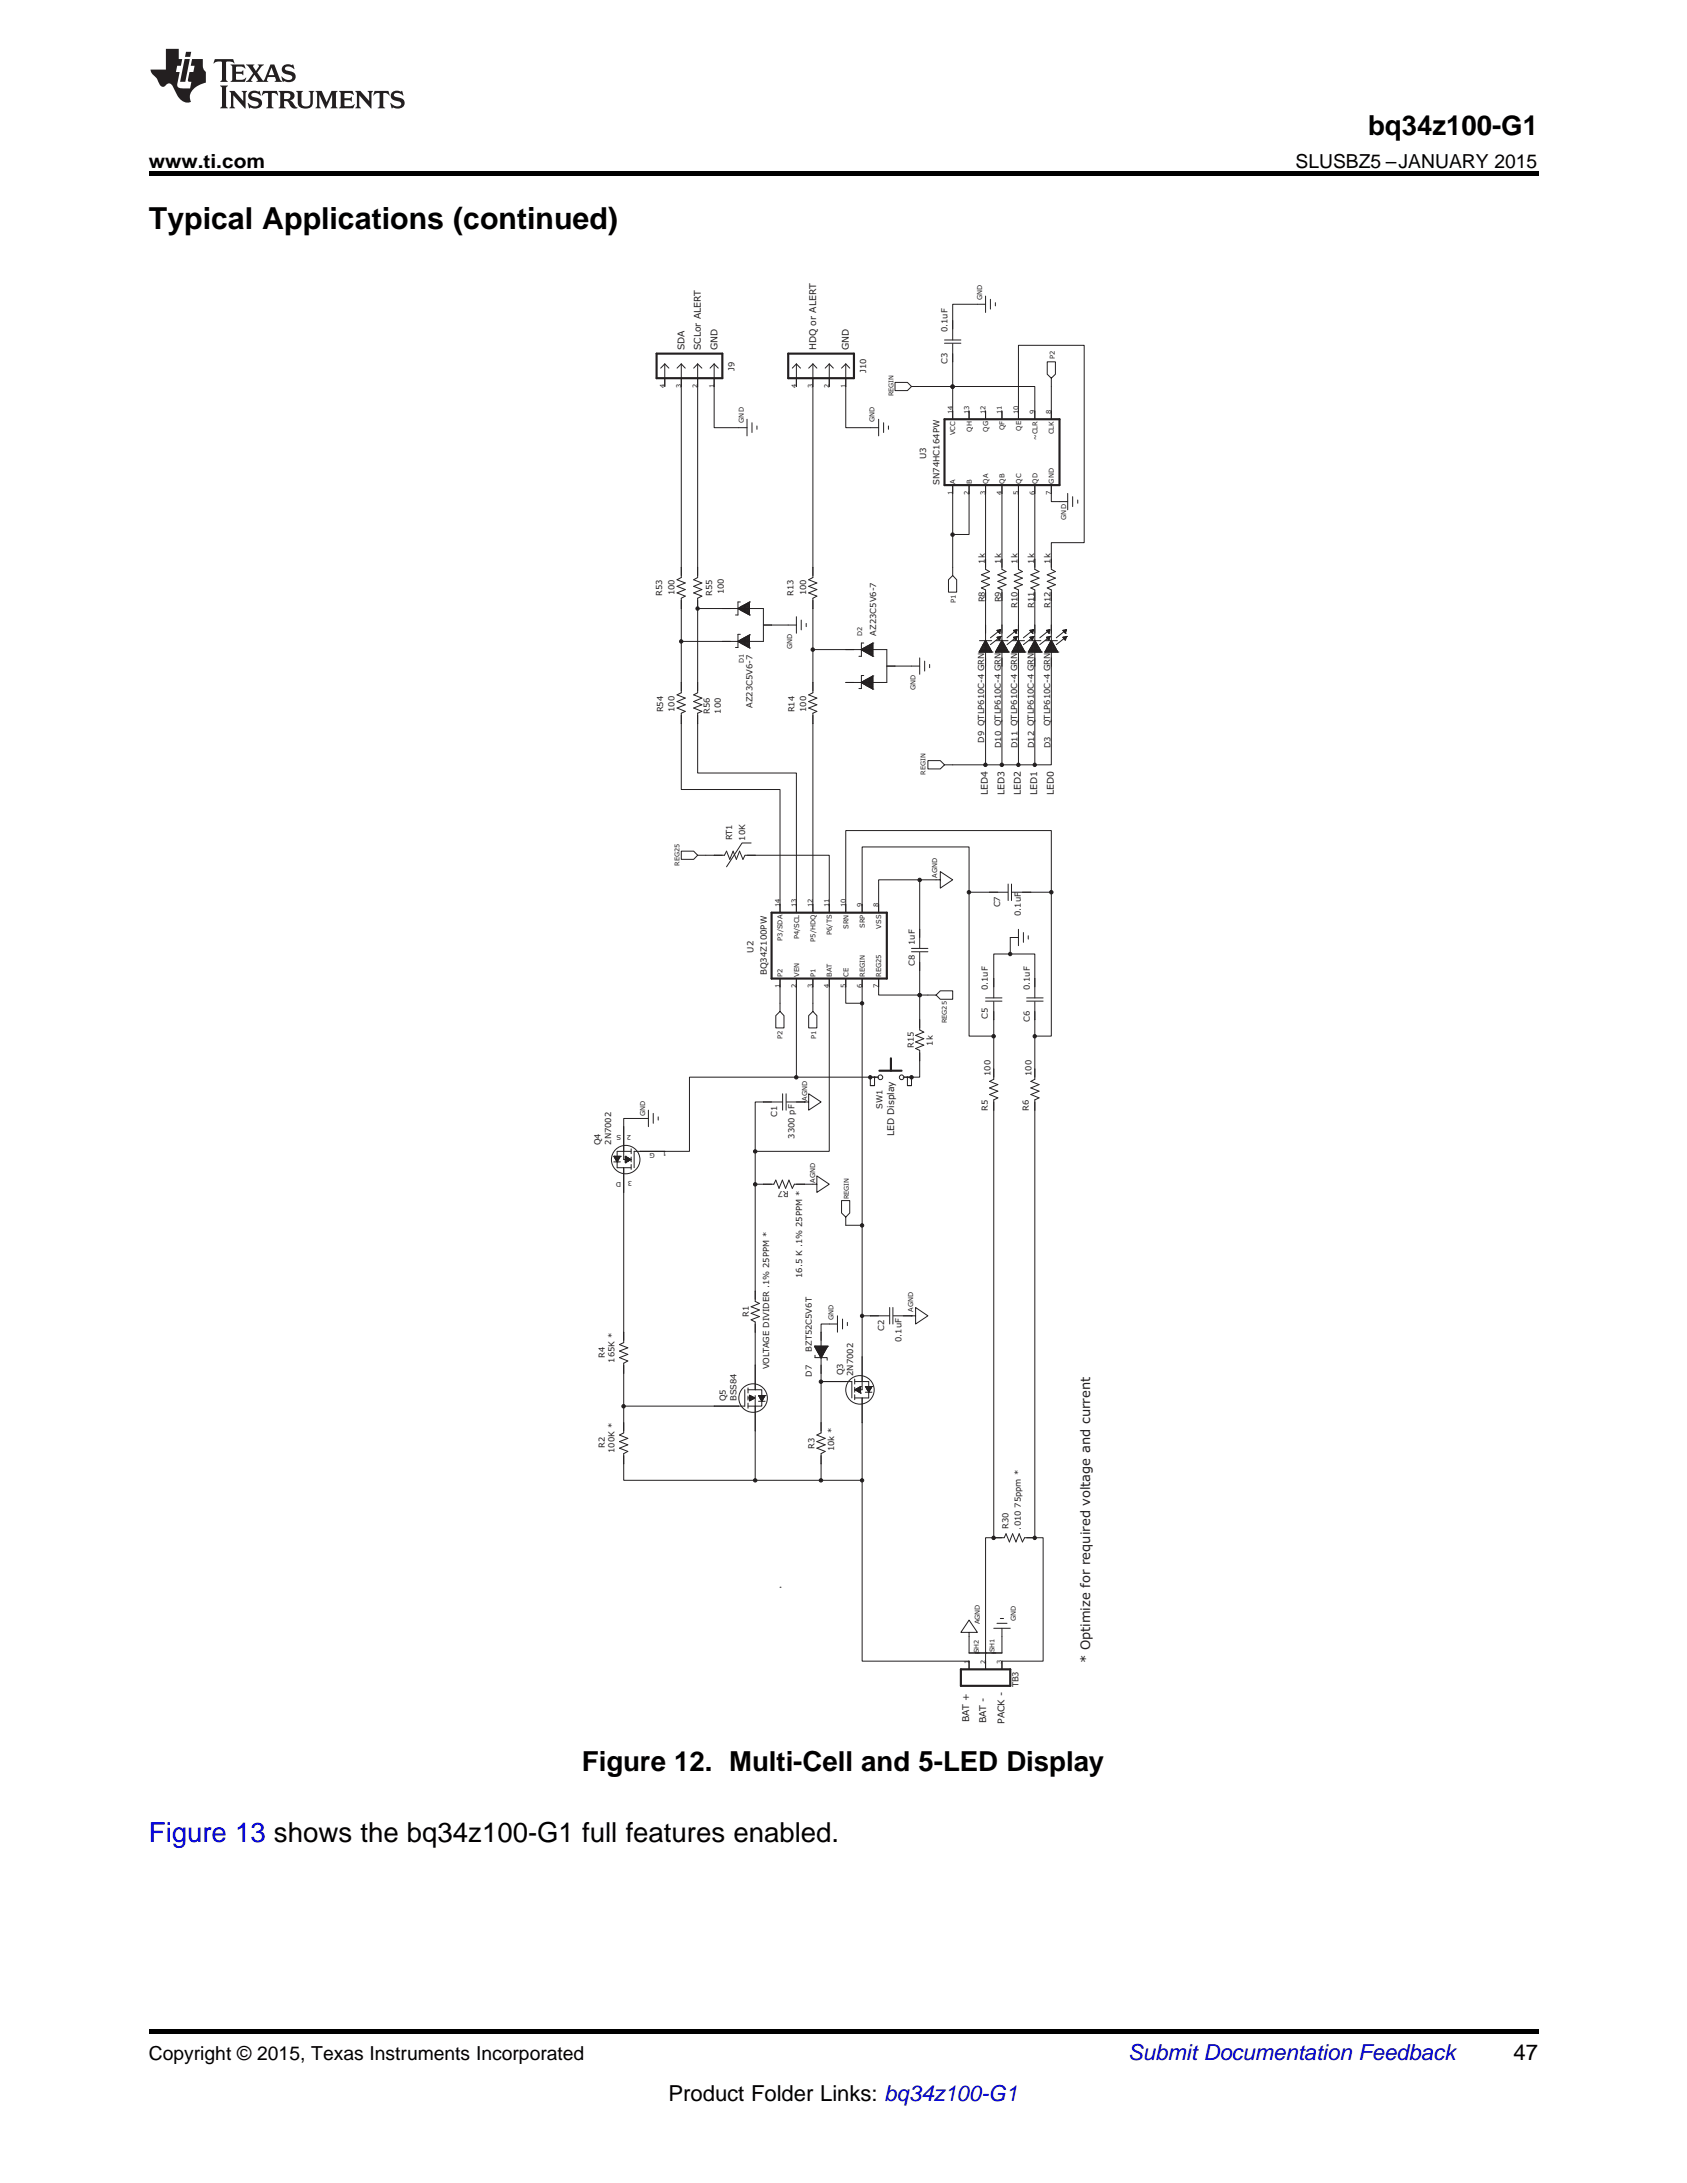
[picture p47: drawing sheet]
<svg xmlns="http://www.w3.org/2000/svg" width="216mm" height="279mm" viewBox="0 0 216 279" stroke-linecap="round" stroke-linejoin="round" font-family="sans-serif">
<defs><g id="words">
<text font-size="3.9" x="19" y="29.3">Typical Applications (continued)</text>
<g font-size="3.5">
<text x="175.1" y="17.3">bq34z100-G1</text>
<text x="74.5" y="226.7">Figure 12. Multi-Cell and 5-LED Display</text>
</g>
<text font-size="3.5" fill="#00f" x="19" y="235.8">Figure 13 shows the bq34z100-G1 full features enabled.</text>
<text font-size="2.8" fill="#0000c8" x="144.4" y="263.6">Submit Documentation Feedback</text>
<g font-size="2.8">
<text x="193.7" y="263.6">47</text>
<text x="85.5" y="268.9">Product Folder Links: bq34z100-G1</text>
</g>
<g font-size="2.5">
<text x="19" y="21.4">www.ti.com</text>
<text x="165.8" y="21.4">SLUSBZ5 –JANUARY 2015</text>
<text x="19" y="263.6">Copyright © 2015, Texas Instruments Incorporated</text>
</g>
<text font-size="1.7" fill="#231f20" x="139.5" y="212.9" transform="rotate(-90 139.5 212.9)">* Optimize for required voltage and current</text>
<g font-size="1.2" fill="#231f20">
<text x="87.6" y="44.8" transform="rotate(-90 87.6 44.8)">SDA</text>
<text x="89.7" y="44.8" transform="rotate(-90 89.7 44.8)">SCLor ALERT</text>
<text x="91.8" y="44.8" transform="rotate(-90 91.8 44.8)">GND</text>
<text x="104.4" y="44.8" transform="rotate(-90 104.4 44.8)">HDQ or ALERT</text>
<text x="108.7" y="44.8" transform="rotate(-90 108.7 44.8)">GND</text>
<text x="126.4" y="101.7" transform="rotate(-90 126.4 101.7)">LED4</text>
<text x="128.5" y="101.7" transform="rotate(-90 128.5 101.7)">LED3</text>
<text x="130.6" y="101.7" transform="rotate(-90 130.6 101.7)">LED2</text>
<text x="132.8" y="101.7" transform="rotate(-90 132.8 101.7)">LED1</text>
<text x="134.8" y="101.7" transform="rotate(-90 134.8 101.7)">LED0</text>
<text x="114.4" y="145.5" transform="rotate(-90 114.4 145.5)">LED Display</text>
<text x="124" y="220.5" transform="rotate(-90 124 220.5)">BAT +</text>
<text x="126.2" y="220.5" transform="rotate(-90 126.2 220.5)">BAT -</text>
<text x="128.5" y="220.6" transform="rotate(-90 128.5 220.6)">PACK -</text>
</g>
<g font-size="1.1" fill="#231f20">
<text x="94" y="47.4" transform="rotate(-90 94 47.4)">J9</text>
<text x="110.9" y="47.8" transform="rotate(-90 110.9 47.8)">J10</text>
<text x="121.3" y="46.6" transform="rotate(-90 121.3 46.6)">C3</text>
<text x="121.3" y="42.5" transform="rotate(-90 121.3 42.5)">0.1uF</text>
<text x="118.5" y="58.8" transform="rotate(-90 118.5 58.8)">U3</text>
<text x="120.2" y="62.1" transform="rotate(-90 120.2 62.1)">SN74HC164PW</text>
<text x="84.7" y="76.2" transform="rotate(-90 84.7 76.2)">R53</text>
<text x="86.3" y="76.2" transform="rotate(-90 86.3 76.2)">100</text>
<text x="91.2" y="76.2" transform="rotate(-90 91.2 76.2)">R55</text>
<text x="92.6" y="76.1" transform="rotate(-90 92.6 76.1)">100</text>
<text x="101.6" y="76.2" transform="rotate(-90 101.6 76.2)">R13</text>
<text x="103.2" y="76.2" transform="rotate(-90 103.2 76.2)">100</text>
<text x="126" y="77.1" transform="rotate(-90 126 77.1)">R8</text>
<text x="126" y="72.2" transform="rotate(-90 126 72.2)">1k</text>
<text x="128.1" y="77.1" transform="rotate(-90 128.1 77.1)">R9</text>
<text x="128.1" y="72.2" transform="rotate(-90 128.1 72.2)">1k</text>
<text x="130.2" y="77.8" transform="rotate(-90 130.2 77.8)">R10</text>
<text x="130.2" y="72.2" transform="rotate(-90 130.2 72.2)">1k</text>
<text x="132.3" y="77.8" transform="rotate(-90 132.3 77.8)">R11</text>
<text x="132.3" y="72.2" transform="rotate(-90 132.3 72.2)">1k</text>
<text x="134.4" y="77.8" transform="rotate(-90 134.4 77.8)">R12</text>
<text x="134.4" y="72.2" transform="rotate(-90 134.4 72.2)">1k</text>
<text x="112.1" y="81.4" transform="rotate(-90 112.1 81.4)">AZ23C5V6-7</text>
<text x="84.9" y="91.2" transform="rotate(-90 84.9 91.2)">R54</text>
<text x="86.3" y="91.1" transform="rotate(-90 86.3 91.1)">100</text>
<text x="90.9" y="91.4" transform="rotate(-90 90.9 91.4)">R56</text>
<text x="92.2" y="91.3" transform="rotate(-90 92.2 91.3)">100</text>
<text x="96.3" y="90.6" transform="rotate(-90 96.3 90.6)">AZ23C5V6-7</text>
<text x="101.7" y="91.2" transform="rotate(-90 101.7 91.2)">R14</text>
<text x="103.2" y="91.1" transform="rotate(-90 103.2 91.1)">100</text>
<text x="126" y="95" transform="rotate(-90 126 95)">D9 QTLP610C-4 GRN</text>
<text x="128.1" y="95.8" transform="rotate(-90 128.1 95.8)">D10 QTLP610C-4 GRN</text>
<text x="130.2" y="95.8" transform="rotate(-90 130.2 95.8)">D11 QTLP610C-4 GRN</text>
<text x="132.3" y="95.8" transform="rotate(-90 132.3 95.8)">D12 QTLP610C-4 GRN</text>
<text x="134.4" y="92.9" transform="rotate(-90 134.4 92.9)">QTLP610C-4 GRN</text>
<text x="134.4" y="95.8" transform="rotate(-90 134.4 95.8)">D3</text>
<text x="93.7" y="107.6" transform="rotate(-90 93.7 107.6)">RT1</text>
<text x="95.4" y="107.6" transform="rotate(-90 95.4 107.6)">10K</text>
<text x="128" y="116.1" transform="rotate(-90 128 116.1)">C7</text>
<text x="130.6" y="117.3" transform="rotate(-90 130.6 117.3)">0.1uF</text>
<text x="96.4" y="121.9" transform="rotate(-90 96.4 121.9)">U2</text>
<text x="98.1" y="124.8" transform="rotate(-90 98.1 124.8)">BQ34Z100PW</text>
<text x="117.1" y="123.7" transform="rotate(-90 117.1 123.7)">C8</text>
<text x="117.1" y="120.9" transform="rotate(-90 117.1 120.9)">1uF</text>
<text x="126.4" y="130.4" transform="rotate(-90 126.4 130.4)">C5</text>
<text x="126.4" y="126.7" transform="rotate(-90 126.4 126.7)">0.1uF</text>
<text x="131.8" y="130.8" transform="rotate(-90 131.8 130.8)">C6</text>
<text x="131.8" y="126.7" transform="rotate(-90 131.8 126.7)">0.1uF</text>
<text x="117" y="134.1" transform="rotate(-90 117 134.1)">R15</text>
<text x="119.4" y="133.8" transform="rotate(-90 119.4 133.8)">1k</text>
<text x="126.8" y="137.7" transform="rotate(-90 126.8 137.7)">100</text>
<text x="132" y="137.7" transform="rotate(-90 132 137.7)">100</text>
<text x="99.5" y="143" transform="rotate(-90 99.5 143)">C1</text>
<text x="113" y="142" transform="rotate(-90 113 142)">SW1</text>
<text x="126.4" y="142.2" transform="rotate(-90 126.4 142.2)">R5</text>
<text x="131.7" y="142.2" transform="rotate(-90 131.7 142.2)">R6</text>
<text x="76.9" y="146.6" transform="rotate(-90 76.9 146.6)">Q4</text>
<text x="78.2" y="146.5" transform="rotate(-90 78.2 146.5)">2N7002</text>
<text x="101.7" y="145.8" transform="rotate(-90 101.7 145.8)">3300 pF</text>
<text x="101" y="152.4" transform="rotate(-180 101 152.4)">R7</text>
<text x="102.7" y="163.6" transform="rotate(-90 102.7 163.6)">16.5 K .1% 25PPM *</text>
<text x="77.4" y="173.8" transform="rotate(-90 77.4 173.8)">R4</text>
<text x="95.8" y="168.5" transform="rotate(-90 95.8 168.5)">R1</text>
<text x="103.9" y="173" transform="rotate(-90 103.9 173)">BZT52C5V6T</text>
<text x="113.2" y="170.3" transform="rotate(-90 113.2 170.3)">C2</text>
<text x="115.4" y="171.8" transform="rotate(-90 115.4 171.8)">0.1uF</text>
<text x="78.6" y="174.4" transform="rotate(-90 78.6 174.4)">165K *</text>
<text x="92.9" y="179.3" transform="rotate(-90 92.9 179.3)">Q5</text>
<text x="94.2" y="179.3" transform="rotate(-90 94.2 179.3)">BSS84</text>
<text x="98.4" y="175.3" transform="rotate(-90 98.4 175.3)">VOLTAGE DIVIDER .1% 25PPM *</text>
<text x="103.9" y="176.2" transform="rotate(-90 103.9 176.2)">D7</text>
<text x="107.9" y="176" transform="rotate(-90 107.9 176)">Q3</text>
<text x="109.2" y="176.1" transform="rotate(-90 109.2 176.1)">2N7002</text>
<text x="77.4" y="185.4" transform="rotate(-90 77.4 185.4)">R2</text>
<text x="78.6" y="186" transform="rotate(-90 78.6 186)">100K *</text>
<text x="104.2" y="185.5" transform="rotate(-90 104.2 185.5)">R3</text>
<text x="106.7" y="185.8" transform="rotate(-90 106.7 185.8)">10k *</text>
<text x="129.1" y="195.7" transform="rotate(-90 129.1 195.7)">R30</text>
<text x="130.6" y="195.8" transform="rotate(-90 130.6 195.8)">.010 75ppm *</text>
<text x="130.3" y="216" transform="rotate(-90 130.3 216)">TB3</text>
</g>
<g font-size=".9" fill="#231f20">
<text x="125.7" y="38.4" transform="rotate(-90 125.7 38.4)">GND</text>
<text x="135" y="46" transform="rotate(-90 135 46)">P2</text>
<text x="111.9" y="54" transform="rotate(-90 111.9 54)">GND</text>
<text x="121.9" y="53" transform="rotate(-90 121.9 53)">14</text>
<text x="124" y="53" transform="rotate(-90 124 53)">13</text>
<text x="126.1" y="53" transform="rotate(-90 126.1 53)">12</text>
<text x="128.2" y="53" transform="rotate(-90 128.2 53)">11</text>
<text x="130.3" y="53" transform="rotate(-90 130.3 53)">10</text>
<text x="132.4" y="53" transform="rotate(-90 132.4 53)">9</text>
<text x="134.5" y="53" transform="rotate(-90 134.5 53)">8</text>
<text x="95.2" y="54.1" transform="rotate(-90 95.2 54.1)">GND</text>
<text x="122.3" y="55.7" transform="rotate(-90 122.3 55.7)">VCC</text>
<text x="124.4" y="55.2" transform="rotate(-90 124.4 55.2)">QH</text>
<text x="126.5" y="55.3" transform="rotate(-90 126.5 55.3)">QG</text>
<text x="128.6" y="55.1" transform="rotate(-90 128.6 55.1)">QF</text>
<text x="130.7" y="55.1" transform="rotate(-90 130.7 55.1)">QE</text>
<text x="132.8" y="56.3" transform="rotate(-90 132.8 56.3)">~CLR</text>
<text x="134.9" y="55.6" transform="rotate(-90 134.9 55.6)">CLK</text>
<text x="121.9" y="63.3" transform="rotate(-90 121.9 63.3)">1</text>
<text x="122.3" y="61.9" transform="rotate(-90 122.3 61.9)">A</text>
<text x="124" y="63.3" transform="rotate(-90 124 63.3)">2</text>
<text x="124.4" y="61.9" transform="rotate(-90 124.4 61.9)">B</text>
<text x="126.1" y="63.3" transform="rotate(-90 126.1 63.3)">3</text>
<text x="126.5" y="61.9" transform="rotate(-90 126.5 61.9)">QA</text>
<text x="128.2" y="63.3" transform="rotate(-90 128.2 63.3)">4</text>
<text x="128.6" y="61.9" transform="rotate(-90 128.6 61.9)">QB</text>
<text x="130.3" y="63.3" transform="rotate(-90 130.3 63.3)">5</text>
<text x="130.7" y="61.9" transform="rotate(-90 130.7 61.9)">QC</text>
<text x="132.4" y="63.3" transform="rotate(-90 132.4 63.3)">6</text>
<text x="132.8" y="61.9" transform="rotate(-90 132.8 61.9)">QD</text>
<text x="134.5" y="63.3" transform="rotate(-90 134.5 63.3)">7</text>
<text x="134.9" y="61.9" transform="rotate(-90 134.9 61.9)">GND</text>
<text x="136.4" y="66.5" transform="rotate(-90 136.4 66.5)">GND</text>
<text x="122.3" y="77.2" transform="rotate(-90 122.3 77.2)">P1</text>
<text x="101.4" y="83" transform="rotate(-90 101.4 83)">GND</text>
<text x="117.2" y="88.3" transform="rotate(-90 117.2 88.3)">GND</text>
<text x="119.9" y="112.4" transform="rotate(-90 119.9 112.4)">AGND</text>
<text x="99.8" y="116.1" transform="rotate(-90 99.8 116.1)">14</text>
<text x="101.9" y="116.1" transform="rotate(-90 101.9 116.1)">13</text>
<text x="104" y="116.1" transform="rotate(-90 104 116.1)">12</text>
<text x="106.1" y="116.1" transform="rotate(-90 106.1 116.1)">11</text>
<text x="106.5" y="119.7" transform="rotate(-90 106.5 119.7)">P6/TS</text>
<text x="108.2" y="116.1" transform="rotate(-90 108.2 116.1)">10</text>
<text x="108.6" y="118.9" transform="rotate(-90 108.6 118.9)">SRN</text>
<text x="110.3" y="116.1" transform="rotate(-90 110.3 116.1)">9</text>
<text x="110.7" y="118.8" transform="rotate(-90 110.7 118.8)">SRP</text>
<text x="112.4" y="116.1" transform="rotate(-90 112.4 116.1)">8</text>
<text x="112.8" y="118.8" transform="rotate(-90 112.8 118.8)">VSS</text>
<text x="100.2" y="125" transform="rotate(-90 100.2 125)">P2</text>
<text x="100.2" y="120.4" transform="rotate(-90 100.2 120.4)">P3/SDA</text>
<text x="102.3" y="125" transform="rotate(-90 102.3 125)">VEN</text>
<text x="102.3" y="120.2" transform="rotate(-90 102.3 120.2)">P4/SCL</text>
<text x="104.4" y="125" transform="rotate(-90 104.4 125)">P1</text>
<text x="104.4" y="120.5" transform="rotate(-90 104.4 120.5)">P5/HDQ</text>
<text x="106.5" y="125" transform="rotate(-90 106.5 125)">BAT</text>
<text x="108.6" y="125" transform="rotate(-90 108.6 125)">CE</text>
<text x="110.7" y="125" transform="rotate(-90 110.7 125)">REGIN</text>
<text x="112.8" y="125" transform="rotate(-90 112.8 125)">REG25</text>
<text x="99.8" y="126.5" transform="rotate(-90 99.8 126.5)">1</text>
<text x="101.9" y="126.5" transform="rotate(-90 101.9 126.5)">2</text>
<text x="104" y="126.5" transform="rotate(-90 104 126.5)">3</text>
<text x="106.1" y="126.5" transform="rotate(-90 106.1 126.5)">4</text>
<text x="108.2" y="126.5" transform="rotate(-90 108.2 126.5)">5</text>
<text x="110.3" y="126.5" transform="rotate(-90 110.3 126.5)">6</text>
<text x="112.4" y="126.5" transform="rotate(-90 112.4 126.5)">7</text>
<text x="100.1" y="132.9" transform="rotate(-90 100.1 132.9)">P2</text>
<text x="104.4" y="132.9" transform="rotate(-90 104.4 132.9)">P1</text>
<text x="82.6" y="142.8" transform="rotate(-90 82.6 142.8)">GND</text>
<text x="103.3" y="140.9" transform="rotate(-90 103.3 140.9)">AGND</text>
<text x="79.5" y="145.2" transform="rotate(-180 79.5 145.2)">S</text>
<text x="80.8" y="145.3" transform="rotate(-180 80.8 145.3)">2</text>
<text x="83.8" y="147.5" transform="rotate(-180 83.8 147.5)">G</text>
<text x="85.3" y="147.4" transform="rotate(-180 85.3 147.4)">1</text>
<text x="79.5" y="151.2" transform="rotate(-180 79.5 151.2)">D</text>
<text x="80.9" y="151.2" transform="rotate(-180 80.9 151.2)">3</text>
<text x="104.3" y="151.4" transform="rotate(-90 104.3 151.4)">AGND</text>
<text x="116.9" y="167.9" transform="rotate(-90 116.9 167.9)">AGND</text>
<text x="106.7" y="168.9" transform="rotate(-90 106.7 168.9)">GND</text>
<text x="125.4" y="207.9" transform="rotate(-90 125.4 207.9)">AGND</text>
<text x="130" y="207.5" transform="rotate(-90 130 207.5)">GND</text>
</g>
<g font-size=".8" fill="#231f20">
<text x="85.1" y="49.6" transform="rotate(-90 85.1 49.6)">4</text>
<text x="87.2" y="49.6" transform="rotate(-90 87.2 49.6)">3</text>
<text x="89.3" y="49.6" transform="rotate(-90 89.3 49.6)">2</text>
<text x="91.4" y="49.6" transform="rotate(-90 91.4 49.6)">1</text>
<text x="101.9" y="49.6" transform="rotate(-90 101.9 49.6)">4</text>
<text x="104" y="49.6" transform="rotate(-90 104 49.6)">3</text>
<text x="106.1" y="49.6" transform="rotate(-90 106.1 49.6)">2</text>
<text x="108.2" y="49.6" transform="rotate(-90 108.2 49.6)">1</text>
<text x="114.3" y="50.7" transform="rotate(-90 114.3 50.7)">REGIN</text>
<text x="110.3" y="81.5" transform="rotate(-90 110.3 81.5)">D2</text>
<text x="95.2" y="84.8" transform="rotate(-90 95.2 84.8)">D1</text>
<text x="118.4" y="99.1" transform="rotate(-90 118.4 99.1)">REGIN</text>
<text x="87" y="110.8" transform="rotate(-90 87 110.8)">REG25</text>
<text x="121.2" y="131" transform="rotate(-90 121.2 131)">REG25</text>
<text x="108.7" y="153.5" transform="rotate(-90 108.7 153.5)">REGIN</text>
<text x="124" y="213" transform="rotate(-90 124 213)">1</text>
<text x="125.3" y="211.6" transform="rotate(-90 125.3 211.6)">SH2</text>
<text x="126.1" y="213" transform="rotate(-90 126.1 213)">2</text>
<text x="127.3" y="211.5" transform="rotate(-90 127.3 211.5)">SH1</text>
<text x="128.2" y="213" transform="rotate(-90 128.2 213)">3</text>
</g>
</g></defs>
<path d="M19 259.7h177.8v.5h-177.8z" fill="#000"/>
<g fill="none" stroke="#231f20" stroke-width=".13">
<path d="M85.1 46.6v2.9M85.1 46.6l.5 .5M85.1 46.6l-.5 .5M87.2 46.6v2.9M87.2 46.6l.5 .5M87.2 46.6l-.6 .5M89.3 46.6v2.9M89.3 46.6l.5 .5M89.3 46.6l-.5 .5M91.4 46.6v2.9M91.4 46.6l.5 .5M91.4 46.6l-.5 .5"/>
<path d="M101.9 46.6v2.9M101.9 46.6l.5 .5M101.9 46.6l-.5 .5M104 46.6v2.9M104 46.6l.5 .5M104 46.6l-.5 .5M106.1 46.6v2.9M106.1 46.6l.6 .5M106.1 46.6l-.5 .5M108.2 46.6v2.9M108.2 46.6l.5 .5M108.2 46.6l-.5 .5"/>
<path d="M87.2 72.6v1.3l-.6 .3 1.1 .4-1.1 .4 1.1 .5-1.1 .4 1.1 .4-.5 .3v1.3M89.3 72.6v1.3l-.5 .3 1 .4-1 .4 1 .5-1 .4 1 .4-.5 .3v1.3M92.4 77.9h5.3v4.2h-5.3M94.4 77.9l1.5-.9v1.7zM94.5 77.8v.1M94.6 77.8h1.3M94.6 78h1.3M94.7 77.8v.2M94.7 77h-.3v1.7h-.3M94.7 77.7v.4M94.7 77.7h1.2M94.8 78.1h1.1"/>
<path d="M94.9 77.6v.5M94.9 77.6h1M95 77.6v.6h.9M95.1 77.5v.7M95.2 78.3h.7M95.2 77.5h.7M95.2 77.5v.8M95.3 77.4v1M95.3 78.4h.6M95.3 77.4h.6M95.4 77.3v1.1M95.5 77.3v1.2"/>
<path d="M95.5 78.5h.4M95.5 77.3h.4M95.6 77.2v1.3M95.7 77.2v1.4M95.7 78.6h.2M95.7 77.2h.2M95.8 77.1v1.6M95.9 78.7h.1M95.9 77h.1M95.9 77v1.7M97.7 80h1M104 72.6v1.3l-.5 .3 1 .4-1 .4 1 .5-1 .4 1 .4-.5 .3v1.3"/>
<path d="M87.2 87.3v1.4l-.6 .2 1.1 .4-1.1 .5 1.1 .4-1.1 .4 1.1 .4-.5 .3v1.3M89.3 87.3v1.4l-.5 .2 1 .4-1 .5 1 .4-1 .4 1 .4-.5 .3v1.3M94.4 82.1l1.5-.8v1.6zM94.5 82v.2M94.6 82h1.3M94.6 82.2h1.3M94.7 82v.2M94.7 81.2h-.3v1.7h-.3M94.7 81.9v.4M94.7 81.9h1.2M94.8 82.3h1.1M94.9 81.8v.5"/>
<path d="M94.9 81.8h1M95 81.8v.6h.9M95.1 81.7v.8M95.2 82.5h.7M95.2 81.7h.7M95.2 81.7v.8M95.3 81.6v1M95.3 82.6h.6M95.3 81.6h.6M95.4 81.5v1.1M95.5 81.5v1.2M95.5 82.7h.4"/>
<path d="M95.5 81.5h.4M95.6 81.4v1.3M95.7 81.4v1.4M95.7 82.8h.2M95.7 81.4h.2M95.8 81.3v1.6M95.9 82.9h.1M95.9 81.3h.1M95.9 81.3v1.6M104 87.3v1.4l-.5 .2 1 .4-1 .5 1 .4-1 .4 1 .4-.5 .3v1.3M108.2 83.1h5.3v4.2h-5.3M110.2 83.1l1.5-.8v1.7z"/>
<path d="M110.2 87.3l1.5-.8v1.7zM110.3 83.1v.1M110.3 87.3v.1M110.4 83h1.3M110.4 87.3h1.3M110.4 83.3h1.3M110.4 87.5h1.3M110.4 83v.3M110.4 87.2v.3M110.5 82.3h-.3v1.7h-.3M110.5 86.5h-.3v1.6h-.3M110.5 83v.3"/>
<path d="M110.5 87.2v.3M110.5 82.9h1.2M110.5 87.1h1.2M110.6 83.4h1.1M110.6 87.6h1.1M110.7 82.9v.5M110.7 87.1v.5M110.9 82.8v.7M110.9 87v.7M110.9 82.7h.8M110.9 83.6h.8M110.9 87.8h.8"/>
<path d="M110.9 86.9h.8M111 82.7v.9M111 86.9v.9M111.1 82.7v.9M111.1 86.9v.9M111.1 82.6h.6M111.1 83.7h.6M111.1 87.9h.6M111.1 86.8h.6M111.2 82.6v1.1M111.2 86.8v1.1M111.3 82.6v1.1"/>
<path d="M111.3 86.8v1.1M111.3 82.5h.4M111.3 83.8h.4M111.3 88h.4M111.3 86.7h.4M111.4 82.5v1.3M111.4 86.7v1.3M111.5 86.6v1.5h.2M111.5 83.9h.2M111.5 86.6h.2M111.6 82.4v1.5M111.6 86.6v1.5"/>
<path d="M111.7 84h.1M111.7 82.3h.1M111.7 88.2h.1M111.7 86.5h.1M111.7 82.8h-1v.7h1M111.7 82.4h-.2v1.5M111.7 82.3v1.7M111.7 86.5v1.7M111.7 87h-1v.7h1M113.5 85.3h1M95.3 177.9v2.1h-.8M95.7 177.6v.7"/>
<path d="M95.7 178.7v.5M95.7 179.6v.6M95.7 177.9h1M95.7 178.9h.9M95.7 180h1v3.1M95.9 178.6l.7 .3-.7 .4zM95.9 178.6v.7M95.9 179.3h.1M95.9 179h.5M95.9 178.8h.5M95.9 178.7h.3M95.9 178.6h.1v.7"/>
<path d="M96.1 178.7v.5M96.2 178.7v.4h-.3M96.3 178.8v.3M96.4 178.9v.1M96.5 178.9v.1M96.7 177.9h.8v1.4M96.7 174.7v3.2M97.1 178.6h.8l-.4 .7zM97.1 178.6h.1M97.1 178.6h.8M97.1 179.3h.8M97.1 178.7h.8"/>
<path d="M97.2 178.6v.2M97.2 178.8h.6M97.3 178.9h.4M97.3 178.6v.4M97.3 179h.4M97.4 179.1h.2M97.4 178.6v.6M97.4 179.3h.2M97.5 179.3h.1M97.6 178.6v.6M97.7 178.6v.4M97.8 178.6v.2"/>
<path d="M97.9 178.6h.1M79.8 182.1v1.3l-.5 .3 1 .4-1 .4 1 .4-1 .5 1 .4-.5 .2v1.4M105.1 182.1v1.3l-.6 .3 1.1 .4-1.1 .4 1.1 .4-1.1 .5 1.1 .4-.5 .2v1.4M127.2 196.8h1.3l.3-.5 .4 1.1 .4-1.1 .4 1.1 .4-1.1 .4 1.1 .3-.6h1.3M99.8 203.1h.1M124 212.6v1.1M126.1 211.6h2.1M126.1 212.6v1.1M128.2 212.6v1.1"/>
</g>
<path d="M84 45.3h8.4v3.1h-8.4zM100.9 45.3h8.4v3.1h-8.4zM123 213.7h6.3v2.1h-6.3z" fill="none" stroke="#231f20" stroke-width=".28"/>
<g fill="none" stroke="#231f20" stroke-width=".13">
<path d="M78.6 148h.8l-.4 .7zM78.6 148h.1M78.6 148.7h.8M78.6 148h.8M78.6 148.1h.8M78.6 148v.2h.7v-.2M78.7 148.3h.5M78.8 148v.4M78.8 148.4h.4M78.8 148.5h.3M78.9 148v.6M78.9 148.6h.1"/>
<path d="M79 148.7h.1M79 147.4v1.3M79.1 148v.6M79.2 148v.4M79.4 148h.1M80 148l.8 .4-.8 .4zM80 148.8h.1M80 148h.1M80 148v.8M80 148.6h.4M80 148.5h.6M80 148.4h.8"/>
<path d="M80 148.3h.6M80 148.2h.4M80 148.1h.2M80.1 148v.8M80.2 148.1v.6h-.2M80.3 148.2v.5M80.4 148.2v.4M80.6 148.3v.2M80.8 147v.7M80.8 148.1v.6M81.2 147.4h.7M91.4 180h3.1"/>
<path d="M96.7 174.7v3.2M96.7 178.6v4.5M97.5 179.3v.7h-.8"/>
<circle cx="96.4" cy="178.9" r="1.83"/>
</g>
<g fill="none" stroke="#231f20" stroke-width=".13">
<path d="M79 148.7v.8h.8v3.1v-3.1h.9M79 147.4h1.7M79.8 144.2v4.2h.3M80.8 149v.7M81.2 147.4v2.1M81.9 147.4h3.2M108.2 176.8h.8M109.4 177.9l.7-.4v.8zM109.4 177.9h.1M109.4 176.5v.6M109.4 177.6v.6M109.4 177.9h.7"/>
<path d="M109.5 177.8v.1M109.5 178h.6M109.7 177.7v.3M109.7 178.1h.4M109.8 177.7h.3M109.8 177.7v.4M109.9 178.2h.2M109.9 177.6v.6M110 177.6h.1M110 177.5v.7M110.1 178.3h.1M110.1 177.5h.1"/>
<path d="M110.1 177.5v.8M110.1 177.8h-.5v.2M110.7 177.5h.9l-.4 .7zM110.7 177.5h.1M110.7 178.2h.9M110.7 177.5h.9M110.8 177.6h.8M110.9 177.5v.1M110.9 177.8h.5M111 177.5v.3M111.1 178h.2M111.1 177.5v.5"/>
<path d="M111.1 178.1h.2M111.2 178.2h.1M111.2 176.8v1.4M111.3 177.5v.5M111.4 177.5v.4h-.4M111.5 177.5v.2h-.6M111.6 177.5h.1"/>
<circle cx="80.1" cy="148.4" r="1.82"/>
</g>
<g fill="none" stroke="#231f20" stroke-width=".13">
<path d="M126.1 38.9h-4.2v4.6M126.1 37.9v2.1M126.8 38.3v1.3M127.4 38.7v.4M87.2 49.5v23.1M89.3 49.5v23.1M91.4 49.5v5.2h4.2M95.6 53.7v2.1M96.2 54.1v1.3M96.9 54.5v.4M104 49.5v23.1M108.2 49.5v5.2h4.2"/>
<path d="M112.4 53.7v2.1M113.1 54.1v1.3M113.7 54.5v.4M120.9 43.5h2.1M120.9 43.9h2.1M121.9 44v5.5h-5.2l-.6-.6h-1.6v1.1h1.6l.6-.5M121.9 53.7v-4.2h10.5v4.2M124 52.6v1.1M126.1 52.6v1.1M128.2 52.6v1.1M130.3 53.7v-9.5h8.5v25.3h-4.3v3.4l.6 .3-1.1 .4 1.1 .4-1.1 .4 1.1 .4-1.1 .5 .5 .2v22.4h-4.2M134.5 48.4l-.5-.5v-1.6h1.1v1.6l-.6 .5v5.3"/>
<path d="M87.2 77.9v4.2h5.2M92.4 77.9h-3.1v9.4M98.7 80h3.2M101.9 78.9v2.1M102.5 79.4v1.2M103.2 79.8v.4M104 77.9v5.2M121.9 68.4v5.3l.5 .5v1.6h-1v-1.6l.5-.5M121.9 62.1v6.3h2.1v-6.3M126.1 62.1v10.8l.5 .3-1 .4 1 .4-1 .4 1 .4-1 .5 .5 .2v22.4M128.2 62.1v10.8l.6 .3-1.1 .4 1.1 .4-1.1 .4 1.1 .4-1.1 .5 .5 .2v22.4h-2.1M130.3 62.1v10.8l.5 .3-1 .4 1 .4-1 .4 1 .4-1 .5 .5 .2v22.4h-2.1"/>
<path d="M132.4 62.1v10.8l.6 .3-1.1 .4 1.1 .4-1.1 .4 1.1 .4-1.1 .5 .5 .2v22.4M134.5 62.1v2.1h2.1M136.6 63.2v2M137.3 63.6v1.2M137.9 64v.4M87.2 92.6v8.4h12.6v15.8M87.2 82.1v5.2M89.3 92.6v6.3h12.6v17.9M104 92.6v24.2M108.2 83.1h-4.2v4.2M114.5 85.3h3.2M117.7 84.2v2.1"/>
<path d="M118.3 84.6v1.3M119 85v.5M120.9 97.9l-.6 .5h-1.6v-1h1.6l.6 .5h5.2M125.3 83.5h.1M125.3 83.5h1.7M125.4 82h1.5M125.4 83.4h1.5M125.4 83.3v.2M125.4 83.3h1.4M125.5 83.1h1.3M125.5 83.1v.4M125.5 83h1.2"/>
<path d="M125.6 82.9h1.1M125.6 82.9v.6M125.6 82.8h1M125.7 83.5v-.8h.8v.8M125.8 82.6h.7M125.8 82.5h.6v1M125.8 82.5v1M125.9 82.4h.5M126 82.2h.2M126 82.1v1.4M126.1 82.1h.1M126.1 81.9l.9 1.6h-1.7z"/>
<path d="M126.2 82.1v1.4M126.3 82.3h-.4v1.2M126.3 82.3v1.2M126.6 82.9v.6M126.8 83.1v.4M126.9 83.3v.2M127 83.5h.1M127.4 83.5h.1M127.4 83.5h1.7M127.4 82h1.6M127.4 83.4h1.6M127.5 83.3v.2"/>
<path d="M127.5 83.3h1.4M127.6 83.1h1.3M127.6 81.6l.5-.1-.2 .4zM127.6 81.6h.1M127.6 80.7l.5-.1-.2 .4zM127.6 80.7h.1M127.6 81.6h.4M127.6 80.7h.4M127.6 83.1v.4M127.6 83h1.2M127.7 81.7h.3M127.7 82.9h1.1"/>
<path d="M127.7 80.7v.1M127.7 81.5v.2M127.7 82.9v.6M127.7 80.8h.3M127.8 81.8h.2M127.8 82.8h.9M127.8 80.6v.3M127.8 81.5v.3M127.8 83.5v-.8h.8v.8M127.8 80.9h.2M127.8 81.9h.1M127.9 82.6h.7"/>
<path d="M127.9 80.6h.2M127.9 81h.1M127.9 80.6v.4M127.9 81.5v.4M127.9 82.5v1M127.9 82.5h.6v1M128 80.7l-1.2 .9M128 81.6l-1.2 .9M128 82.4h.5M128 80.6v.1M128 81.5v.1M128 82.3v1.2"/>
<path d="M128 82.3h.4M128.1 81.5h.1M128.1 82.2h.3M128.1 82.1v1.4M128.2 82.1h.1M128.2 81.9l.9 1.6h-1.7zM128.3 82.1v1.4M128.4 82.3v1.2M128.8 82.9v.6M128.9 83.1v.4M129 83.3v.2M129.1 83.5h.1"/>
<path d="M129.5 83.5h.1M129.5 83.5h1.7M129.6 82h1.5M129.6 83.4h1.5M129.6 83.3v.2M129.6 83.3h1.4M129.7 83.1h1.3M129.7 81.6l.5-.1-.2 .4zM129.7 81.6h.1M129.7 80.7l.5-.1-.2 .4zM129.7 80.7h.1M129.7 81.6h.4"/>
<path d="M129.7 80.7h.4M129.7 83.1v.4M129.8 83h1.1M129.8 81.7h.3M129.8 82.9h1.1M129.8 80.8h.3M129.8 80.7v.1M129.8 81.5v.2M129.8 82.9v.6M129.8 81.8h.3M129.8 82.8h1M129.9 80.9h.2"/>
<path d="M129.9 83.5v-.8h.9v.8M129.9 80.6v.3M129.9 81.5v.3M130 81.9h.1M130 82.6h.7M130 80.6h.2M130 81h.1M130 82.5h.6v1M130 80.6v.4M130 81.5v.4M130 82.5v1M130.1 80.7l-1.2 .9"/>
<path d="M130.1 81.6l-1.2 .9M130.1 82.4h.5M130.1 80.6v.1M130.1 81.5v.1M130.1 82.3v1.2M130.1 82.3h.4M130.2 81.5h.1M130.2 82.2h.3M130.2 82.1v1.4M130.3 82.1h.1M130.3 81.9l.9 1.6h-1.7zM130.4 82.1v1.4"/>
<path d="M130.5 82.3v1.2M130.8 82.9v.6M131 83.1v.4M131.1 83.3v.2M131.2 83.5h.1M131.6 83.5h.1M131.6 83.5h1.7M131.7 82h1.5M131.7 83.4h1.5M131.7 83.3v.2M131.7 83.3h1.5M131.8 83.1h1.3"/>
<path d="M131.8 81.6l.5-.1-.2 .4zM131.8 81.6h.1M131.8 80.7l.5-.1-.2 .4zM131.8 80.7h.1M131.8 81.6h.4M131.8 80.7h.4M131.8 83.1v.4M131.8 83h1.2M131.9 81.7h.3M131.9 82.9h1.1M131.9 80.8h.3M131.9 80.7v.1"/>
<path d="M131.9 81.5v.2M131.9 82.9v.6M132 81.8h.2M132 82.8h.9M132 80.9h.2M132 83.5v-.8h.8v.8M132 80.6v.3M132 81.5v.3M132.1 81.9h.1M132.1 82.6h.7M132.1 80.6h.2M132.1 81h.1"/>
<path d="M132.1 82.5h.7v1M132.1 80.6v.4M132.1 81.5v.4M132.1 82.5v1M132.2 80.7l-1.2 .9M132.2 81.6l-1.2 .9M132.2 82.4h.5M132.2 80.6v.1M132.2 81.5v.1M132.3 81.5h.1M132.3 82.2h.3M132.3 82.1v1.4"/>
<path d="M132.4 82.1h.1M132.4 81.9l.9 1.6h-1.7zM132.5 82.1v1.4M132.6 82.3h-.4v1.2M132.6 82.3v1.2M133 82.9v.6M133.1 83.1v.4M133.2 83.3v.2M133.3 83.5h.1M133.7 83.5h.1M133.7 83.5h1.7M133.8 82h1.5"/>
<path d="M133.8 83.4h1.5M133.8 83.3v.2M133.8 83.3h1.5M133.9 83.1h1.3M133.9 81.6l.5-.1-.2 .4zM133.9 81.6h.1M133.9 80.7l.5-.1-.2 .4zM133.9 80.7h.1M133.9 81.6h.5M133.9 80.7h.4M133.9 83.1v.4M134 83h1.1"/>
<path d="M134 81.7h.3M134 82.9h1.1M134 80.8h.3M134 80.7v.1M134 81.5v.2M134 82.9v.6M134.1 81.8h.2M134.1 82.8h.9M134.1 80.9h.2M134.1 83.5v-.8h.9v.8M134.1 80.6v.3M134.1 81.5v.3"/>
<path d="M134.2 81.9h.1M134.2 82.6h.7M134.2 81h.1M134.2 82.5h.6v1M134.2 81.5v.4M134.2 82.5v1M134.3 80.7l-1.2 .9M134.3 81.6l-1.2 .9M134.3 82.4h.5M134.3 80.6v.1M134.3 81.5v.1M134.4 81.5h.1"/>
<path d="M134.4 80.6h-.2v.4M134.4 82.2h.3M134.4 82.1v1.4M134.5 82.1h.1M134.5 81.9l.9 1.6h-1.7zM134.6 82.1v1.4M134.7 82.3h-.3l-.1 1.2M134.8 82.3v1.2M135.1 82.9v.6M135.2 83.1v.4M135.3 83.3v.2M135.4 83.5h.1"/>
<path d="M136 81.6l.5-.1-.2 .4zM136 81.6h.1M136 80.7l.5-.1-.2 .4zM136 80.7h.1M136 81.6h.5M136 80.7h.4M136.1 81.7h.3M136.1 80.8h.3M136.1 80.7v.1M136.1 81.5v.2M136.2 81.8h.2M136.2 80.9h.2"/>
<path d="M136.2 80.6v.3M136.2 81.5v.3M136.3 81.9h.1M136.3 81h.1M136.3 81.5v.4M136.4 80.7l-1.2 .9M136.4 81.6l-1.2 .9M136.4 80.6v.1M136.4 81.5v.1M136.5 81.5h.1M136.5 80.6h-.2v.4M89.3 109.5l-.5 .5h-1.6v-1.1h1.6l.5 .6h3.4l.3-.6 .4 1.1 .4-1.1 .4 1.1 .5-1.1 .4 1.1 .2-.5h10.8v7.3"/>
<path d="M96.1 107.9h-1.1l-2 3M117.7 112.6h-5.3v4.2M120.3 112.6v-1l1.6 1-1.6 1.1v-1.1h-2.6v8.8M124 114.2v18.4h3.2M124 114.2v-5.8h-13.7v8.4M124 114.2h5M129 113.1v2.2M129.5 114.2h5M129.5 113.1v2.2M130.3 120h-1v2.1h3.1v5.6M130.3 118.9v2.1M131 119.4v1.2"/>
<path d="M131.6 119.8v.4M134.5 114.2v18.4h-2.1M134.5 114.2v-7.9h-26.3v10.5M99.8 125.2v4.3l.5 .5v1.6h-1v-1.6l.5-.5M100.2 140v2.1M100.6 140v2.1M101.9 137.9h-13.7v9.5h-3.1M101.9 125.2v12.7h9.5M104 125.2v4.3l.5 .5v1.6h-1v-1.6l.5-.5M106.1 125.2v22.2h-9.4M108.2 125.2v3.2h2.1M110.3 125.2v31.6"/>
<path d="M111.4 137.9h.1M111.4 137.9h1M111.4 138.9h.5M111.4 137.9v1M111.9 137.8h.1v.1h-.1zM111.9 137.9v1h-.5M112.4 125.2v2.2h7.4l.5-.6h1.6v1.1h-1.6l-.5-.5M115.6 137.9h1.1M116.1 137.8h.1v.1h-.1zM116.1 137.9v1h.6M116.1 138.9h.6M116.7 137.9h.1"/>
<path d="M116.7 121.4h2M116.7 121.8h2M116.7 137.9v1M117.7 121.9v9.9l.5 .3-1 .4 1 .4-1 .5 1 .4-1 .4 .5 .2v3.5h-1M126.1 127.7h2.1M126.1 128.1h2.1M127.2 128.2v9.9l-.6 .3 1.1 .4-1.1 .4 1.1 .5-1.1 .4 1.1 .4-.5 .3v56h-1.1v15.8M129.3 122.1h-2.1v5.6M131.4 127.7h2.1M131.4 128.1h2.1M132.4 128.2v9.9l-.5 .3 1.1 .4-1.1 .4 1.1 .5-1.1 .4 1.1 .4-.6 .3v56h1.1v15.8h-5.3M79.8 152.6v19.2l-.5 .3 1 .4-1 .4 1 .4-1 .5 1 .4-.5 .3v7.6"/>
<path d="M83 143.2h-3.2v1M83 142.1v2.1M83.6 142.5v1.3M84.2 142.9v.5M96.7 147.4v4.2M100.2 141h-3.5v6.4M100.7 141h2.8v1.1l1.6-1.1-1.6-1v1M103 141h.1M104.5 151.6v-1.1l1.6 1.1-1.6 1v-1h-2.8l-.3 .5-.4-1.1-.5 1.1-.4-1.1-.4 1.1-.4-1.1-.3 .6h-2.3v15l.5 .2-1.1 .5 1.1 .4-1.1 .4 1.1 .4-1.1 .4 .6 .3v5.5M108.2 155.8l.5-.6v-1.5h-1v1.5l.5 .6v1h2.1M110.3 156.8v11.6h3.6M79.8 180h11.6"/>
<path d="M104.2 172.3h1.7l-.8 1.5zM104.2 172.3h.1M104.2 172.3h1.7M104.3 172.4h1.6M104.3 173.5v.3h1.6v.3M104.3 172.3v.2M104.4 172.6h1.3M104.4 172.3v.4M104.5 172.7h1.2M104.5 172.8h1.2M104.5 172.3v.6M104.6 172.9h1"/>
<path d="M104.6 173h.9M104.7 172.3v.8M104.7 173.1h.8M104.7 172.3v1h.7M104.8 173.3h.6M104.9 172.3v1.1M104.9 173.6h.3M105 172.3v1.3M105 173.8h.1M105.1 176.8h3.1M105.2 172.3v1.4h-.2M105.3 172.3v1.2h-.4"/>
<path d="M105.4 172.3v1M105.5 172.3v.8M105.6 172.3v.6M105.7 172.3v.4M105.8 172.3v.2h-1.5M105.9 172.3h.1M107.2 169.5h-2.1v12.6M107.2 168.4v2.1M107.8 168.8v1.3M108.4 169.3v.4M109 176.8v2.1M109.4 178.5v.6"/>
<path d="M109.4 176.8h1.8M109.4 178.9h.9v10.6M110.3 168.4v9.5h-.2M111.2 178.2v.7h-.9v3.2M113.9 167.3v2.2M114.3 167.3v2.2M114.3 168.4h2.9v1.1l1.5-1.1-1.5-1.1v1.1M116.7 168.4h.1M79.8 187.4v2.1h16.9M96.7 183.1v6.4h8.4M105.1 189.5h5.2v23.1h13.7M105.1 187.4v2.1"/>
<path d="M124 208.9h-1l1-1.5 1.1 1.5h-1.1v2.7h2.1M126.1 211.6h.1M127.2 208.4h2.1M127.6 207.8h1.3M128 207.1h.4M128.2 208.4v3.2"/>
<circle cx="112.7" cy="137.9" r=".3"/>
<circle cx="115.4" cy="137.9" r=".3"/>
<circle cx="110.1" cy="177.9" r="1.82"/>
</g>
<path d="M120.9 53.7h14.7v8.4h-14.7zM98.7 116.8h14.8v8.4h-14.8zM112.5 137h2.9M114 135.5v1.5" fill="none" stroke="#231f20" stroke-width=".28"/>
<circle cx="89.3" cy="77.9" r=".22" fill="#231f20"/>
<circle cx="89.3" cy="77.9" r=".22" fill="none" stroke="#231f20" stroke-width=".13"/>
<circle cx="87.2" cy="82.1" r=".22" fill="#231f20"/>
<circle cx="87.2" cy="82.1" r=".22" fill="none" stroke="#231f20" stroke-width=".13"/>
<circle cx="129.3" cy="122.1" r=".22" fill="#231f20"/>
<circle cx="129.3" cy="122.1" r=".22" fill="none" stroke="#231f20" stroke-width=".13"/>
<circle cx="105.1" cy="176.8" r=".22" fill="#231f20"/>
<circle cx="105.1" cy="176.8" r=".22" fill="none" stroke="#231f20" stroke-width=".13"/>
<circle cx="105.1" cy="189.5" r=".22" fill="#231f20"/>
<circle cx="105.1" cy="189.5" r=".22" fill="none" stroke="#231f20" stroke-width=".13"/>
<circle cx="96.6" cy="189.5" r=".22" fill="#231f20"/>
<circle cx="96.6" cy="189.5" r=".22" fill="none" stroke="#231f20" stroke-width=".13"/>
<path d="M110.2 128.3h.3v.1v.2h-.3z" fill-rule="evenodd" fill="#231f20"/>
<path d="M110.2 128.3h.3v.1v.2h-.3z" fill="none" stroke="#231f20" stroke-width=".13"/>
<circle cx="130.3" cy="97.9" r=".22" fill="#231f20"/>
<circle cx="130.3" cy="97.9" r=".22" fill="none" stroke="#231f20" stroke-width=".13"/>
<circle cx="128.2" cy="97.9" r=".22" fill="#231f20"/>
<circle cx="128.2" cy="97.9" r=".22" fill="none" stroke="#231f20" stroke-width=".13"/>
<circle cx="121.9" cy="49.5" r=".22" fill="#231f20"/>
<circle cx="121.9" cy="49.5" r=".22" fill="none" stroke="#231f20" stroke-width=".13"/>
<circle cx="121.9" cy="68.4" r=".22" fill="#231f20"/>
<circle cx="121.9" cy="68.4" r=".22" fill="none" stroke="#231f20" stroke-width=".13"/>
<circle cx="79.8" cy="180" r=".22" fill="#231f20"/>
<circle cx="79.8" cy="180" r=".22" fill="none" stroke="#231f20" stroke-width=".13"/>
<circle cx="104" cy="83.1" r=".22" fill="#231f20"/>
<circle cx="104" cy="83.1" r=".22" fill="none" stroke="#231f20" stroke-width=".13"/>
<circle cx="127.2" cy="132.6" r=".22" fill="#231f20"/>
<circle cx="127.2" cy="132.6" r=".22" fill="none" stroke="#231f20" stroke-width=".13"/>
<circle cx="132.4" cy="132.6" r=".22" fill="#231f20"/>
<circle cx="132.4" cy="132.6" r=".22" fill="none" stroke="#231f20" stroke-width=".13"/>
<circle cx="127.2" cy="196.8" r=".22" fill="#231f20"/>
<circle cx="127.2" cy="196.8" r=".22" fill="none" stroke="#231f20" stroke-width=".13"/>
<circle cx="132.4" cy="196.8" r=".22" fill="#231f20"/>
<circle cx="132.4" cy="196.8" r=".22" fill="none" stroke="#231f20" stroke-width=".13"/>
<path d="M110.2 168.3h.3v.1v.2h-.3z" fill-rule="evenodd" fill="#231f20"/>
<path d="M110.2 168.3h.3v.1v.2h-.3z" fill="none" stroke="#231f20" stroke-width=".13"/>
<circle cx="117.7" cy="127.4" r=".22" fill="#231f20"/>
<circle cx="117.7" cy="127.4" r=".22" fill="none" stroke="#231f20" stroke-width=".13"/>
<circle cx="117.7" cy="112.6" r=".22" fill="#231f20"/>
<circle cx="117.7" cy="112.6" r=".22" fill="none" stroke="#231f20" stroke-width=".13"/>
<circle cx="121.9" cy="49.5" r=".22" fill="#231f20"/>
<circle cx="121.9" cy="49.5" r=".22" fill="none" stroke="#231f20" stroke-width=".13"/>
<circle cx="132.4" cy="97.9" r=".22" fill="#231f20"/>
<circle cx="132.4" cy="97.9" r=".22" fill="none" stroke="#231f20" stroke-width=".13"/>
<path d="M110.2 189.3h.3v.2v.1h-.3z" fill-rule="evenodd" fill="#231f20"/>
<path d="M110.2 189.3h.3v.2v.1h-.3z" fill="none" stroke="#231f20" stroke-width=".13"/>
<circle cx="126.1" cy="97.9" r=".22" fill="#231f20"/>
<circle cx="126.1" cy="97.9" r=".22" fill="none" stroke="#231f20" stroke-width=".13"/>
<circle cx="110.3" cy="156.8" r=".22" fill="#231f20"/>
<circle cx="110.3" cy="156.8" r=".22" fill="none" stroke="#231f20" stroke-width=".13"/>
<circle cx="124" cy="114.2" r=".22" fill="#231f20"/>
<circle cx="124" cy="114.2" r=".22" fill="none" stroke="#231f20" stroke-width=".13"/>
<circle cx="134.5" cy="114.2" r=".22" fill="#231f20"/>
<circle cx="134.5" cy="114.2" r=".22" fill="none" stroke="#231f20" stroke-width=".13"/>
<circle cx="96.6" cy="147.4" r=".22" fill="#231f20"/>
<circle cx="96.6" cy="147.4" r=".22" fill="none" stroke="#231f20" stroke-width=".13"/>
<circle cx="96.6" cy="151.6" r=".22" fill="#231f20"/>
<circle cx="96.6" cy="151.6" r=".22" fill="none" stroke="#231f20" stroke-width=".13"/>
<circle cx="111.4" cy="137.9" r=".22" fill="#231f20"/>
<circle cx="111.4" cy="137.9" r=".22" fill="none" stroke="#231f20" stroke-width=".13"/>
<circle cx="101.9" cy="137.9" r=".22" fill="#231f20"/>
<circle cx="101.9" cy="137.9" r=".22" fill="none" stroke="#231f20" stroke-width=".13"/>
<circle cx="116.7" cy="137.9" r=".22" fill="#231f20"/>
<circle cx="116.7" cy="137.9" r=".22" fill="none" stroke="#231f20" stroke-width=".13"/>
<circle cx="117.7" cy="127.4" r=".22" fill="#231f20"/>
<circle cx="117.7" cy="127.4" r=".22" fill="none" stroke="#231f20" stroke-width=".13"/>
<path d="M19 22h177.8v.5h-177.8z" fill="#000"/>
<g fill="#231f20">
<path d="M27.5 7.6l-.1 .5a1 1 0 0 1 1-.2v2.2l-.2 .4h1l-.3-.4 .1-2.2a1.27 1.27 0 0 1 1 .2l-.2-.5zM29.5 8.3l.2 .3v1.5l-.2 .4h1.8l.2-.5v-.1a1.12 1.12 0 0 1-1.3 .3v-.8h.6l.3 .2v-.6l-.3 .2h-.6v-.5v-.1l.2-.1a.96 .96 0 0 1 1 .3l-.2-.5zM31.5 8.3l.9 1.1-.5 .7-.4 .4h.8l-.2-.2 .5-.7 .4 .7-.2 .2h1.5l-.1-.2 .1-.4h.9l.1 .4-.2 .2h1l-.3-.3-.7-1.9h-.5l-.7 1.7-.2 .3-.8-1 .5-.7 .4-.3h-.8l.1 .1v.2l-.3 .5-.4-.6 .2-.2zM34.7 8.6l.4 1h-.7zM36.3 8.4a.63 .63 0 0 0-.2 .7 .63 .63 0 0 0 .6 .4l.6 .2 .1 .2a.57 .57 0 0 1-1 .2l-.4-.3 .2 .7 .2-.1h.1a.92 .92 0 0 0 1.3-.6 .67 .67 0 0 0-.6-.7l-.6-.1-.1-.2v-.2a.82 .82 0 0 1 1.1 .3l-.1-.6-.1 .1-.2-.1a1.01 1.01 0 0 0-.9 .1zM28.2 10.9l.2 .4v2.2v.2l-.2 .2h1l-.2-.2-.1-.2v-2.2l.3-.4zM29.3 11.6l.3 .4v1.5l-.3 .4h.8l-.2-.4v-1.3l1.5 1.7v-1.9l.2-.4h-.7l.2 .4v.9l-1.1-1.3zM32 11.8a.62 .62 0 0 0-.2 .7 .62 .62 0 0 0 .6 .4l.6 .1 .1 .3a.57 .57 0 0 1-1 .2l-.4-.3 .2 .7 .2-.1h.1a.92 .92 0 0 0 1.3-.6 .67 .67 0 0 0-.6-.7l-.6-.1-.1-.2v-.2a.82 .82 0 0 1 1.1 .2l-.1-.6-.1 .1h-.2a1.02 1.02 0 0 0-.9 .1zM33.7 11.6l-.2 .6a.61 .61 0 0 1 .8-.3v1.6v.2l-.2 .2h.9l-.2-.2v-.2v-1.6a.63 .63 0 0 1 .8 .3l-.2-.6zM35.6 11.6l.3 .4v1.5l-.3 .4h1l-.2-.2v-.8l.4 .1 .1 .1a.83 .83 0 0 0 1.2 .7l-.4-.3a.96 .96 0 0 0-.6-.6v-.1a.58 .58 0 0 0 .6-.5 .58 .58 0 0 0-.5-.6zM36.4 11.9h.1a.45 .45 0 0 1 .5 .1 .45 .45 0 0 1 .1 .5l-.1 .1-.6 .1zM37.9 11.6l.2 .4v1.1a.84 .84 0 0 0 1 .8 .76 .76 0 0 0 .9-.8v-1.1l.2-.4h-.7l.2 .4v1.4a.6 .6 0 0 1-.7 .2 .6 .6 0 0 1-.4-.5v-1.1l.2-.4zM40.4 11.6l.2 .4v1.5l-.2 .4h.7l-.2-.4v-1.4l.8 1.8 .8-1.8v1.4l-.2 .4h.9l-.2-.2v-.2v-1.5l.2-.4h-.8l-.6 1.5-.6-1.5zM43.4 11.6l.2 .4v1.5v.2l-.2 .2h1.8l.2-.6a1.12 1.12 0 0 1-1.3 .3v-.8h.5l.4 .2v-.6l-.4 .2h-.5v-.6v-.1h.2a.96 .96 0 0 1 .9 .3l-.1-.6zM45.5 11.6l.2 .4v1.5l-.2 .4h.7l-.2-.4v-1.3l1.5 1.7v-1.9l.2-.4h-.7l.2 .4v.9l-1.1-1.3zM47.9 11.6l-.1 .6a.61 .61 0 0 1 .8-.3v1.6v.2l-.3 .2h1l-.2-.2-.1-.2 .1-1.6a.63 .63 0 0 1 .7 .3l-.1-.6zM50.2 11.8a.62 .62 0 0 0-.2 .7 .62 .62 0 0 0 .6 .4l.6 .1 .2 .3a.57 .57 0 0 1-1 .2l-.5-.3 .2 .7 .2-.1h.1a.92 .92 0 0 0 1.4-.6 .67 .67 0 0 0-.7-.7l-.6-.1-.1-.2v-.2a.82 .82 0 0 1 1.2 .2l-.1-.6-.2 .1h-.1a1.01 1.01 0 0 0-1 .1z"/>
<path d="M21.2 6.3v2.6h-1.9a1.6 1.6 0 0 0 .7 1l.1 .3a1.16 1.16 0 0 0 .8 .9l.2-.1a.56 .56 0 0 1 .5-.3 .56 .56 0 0 1 .5 .3l.2 .4a2.31 2.31 0 0 0 1.6 1.7l.5-.1v-.2a1.56 1.56 0 0 1 1-1.9l.9-.3v-1.4a.88 .88 0 0 1-.3-.8v-.8h-1.4l-.2 .8h.5l-.2 .8h-.4l-.2 1v.2l.4 .1-.2 .8-1.4-.1a.78 .78 0 0 1-.1-.8l.2-1.2h-.5l.2-.8h.4l.2-.8h-.4v-1.3zM23.6 7.6l-.6 2.9h.7l.6-2.9zM23.8 6.6l-.1 .7h.6l.2-.7z"/>
</g>
<use href="#words"/>
</svg>
